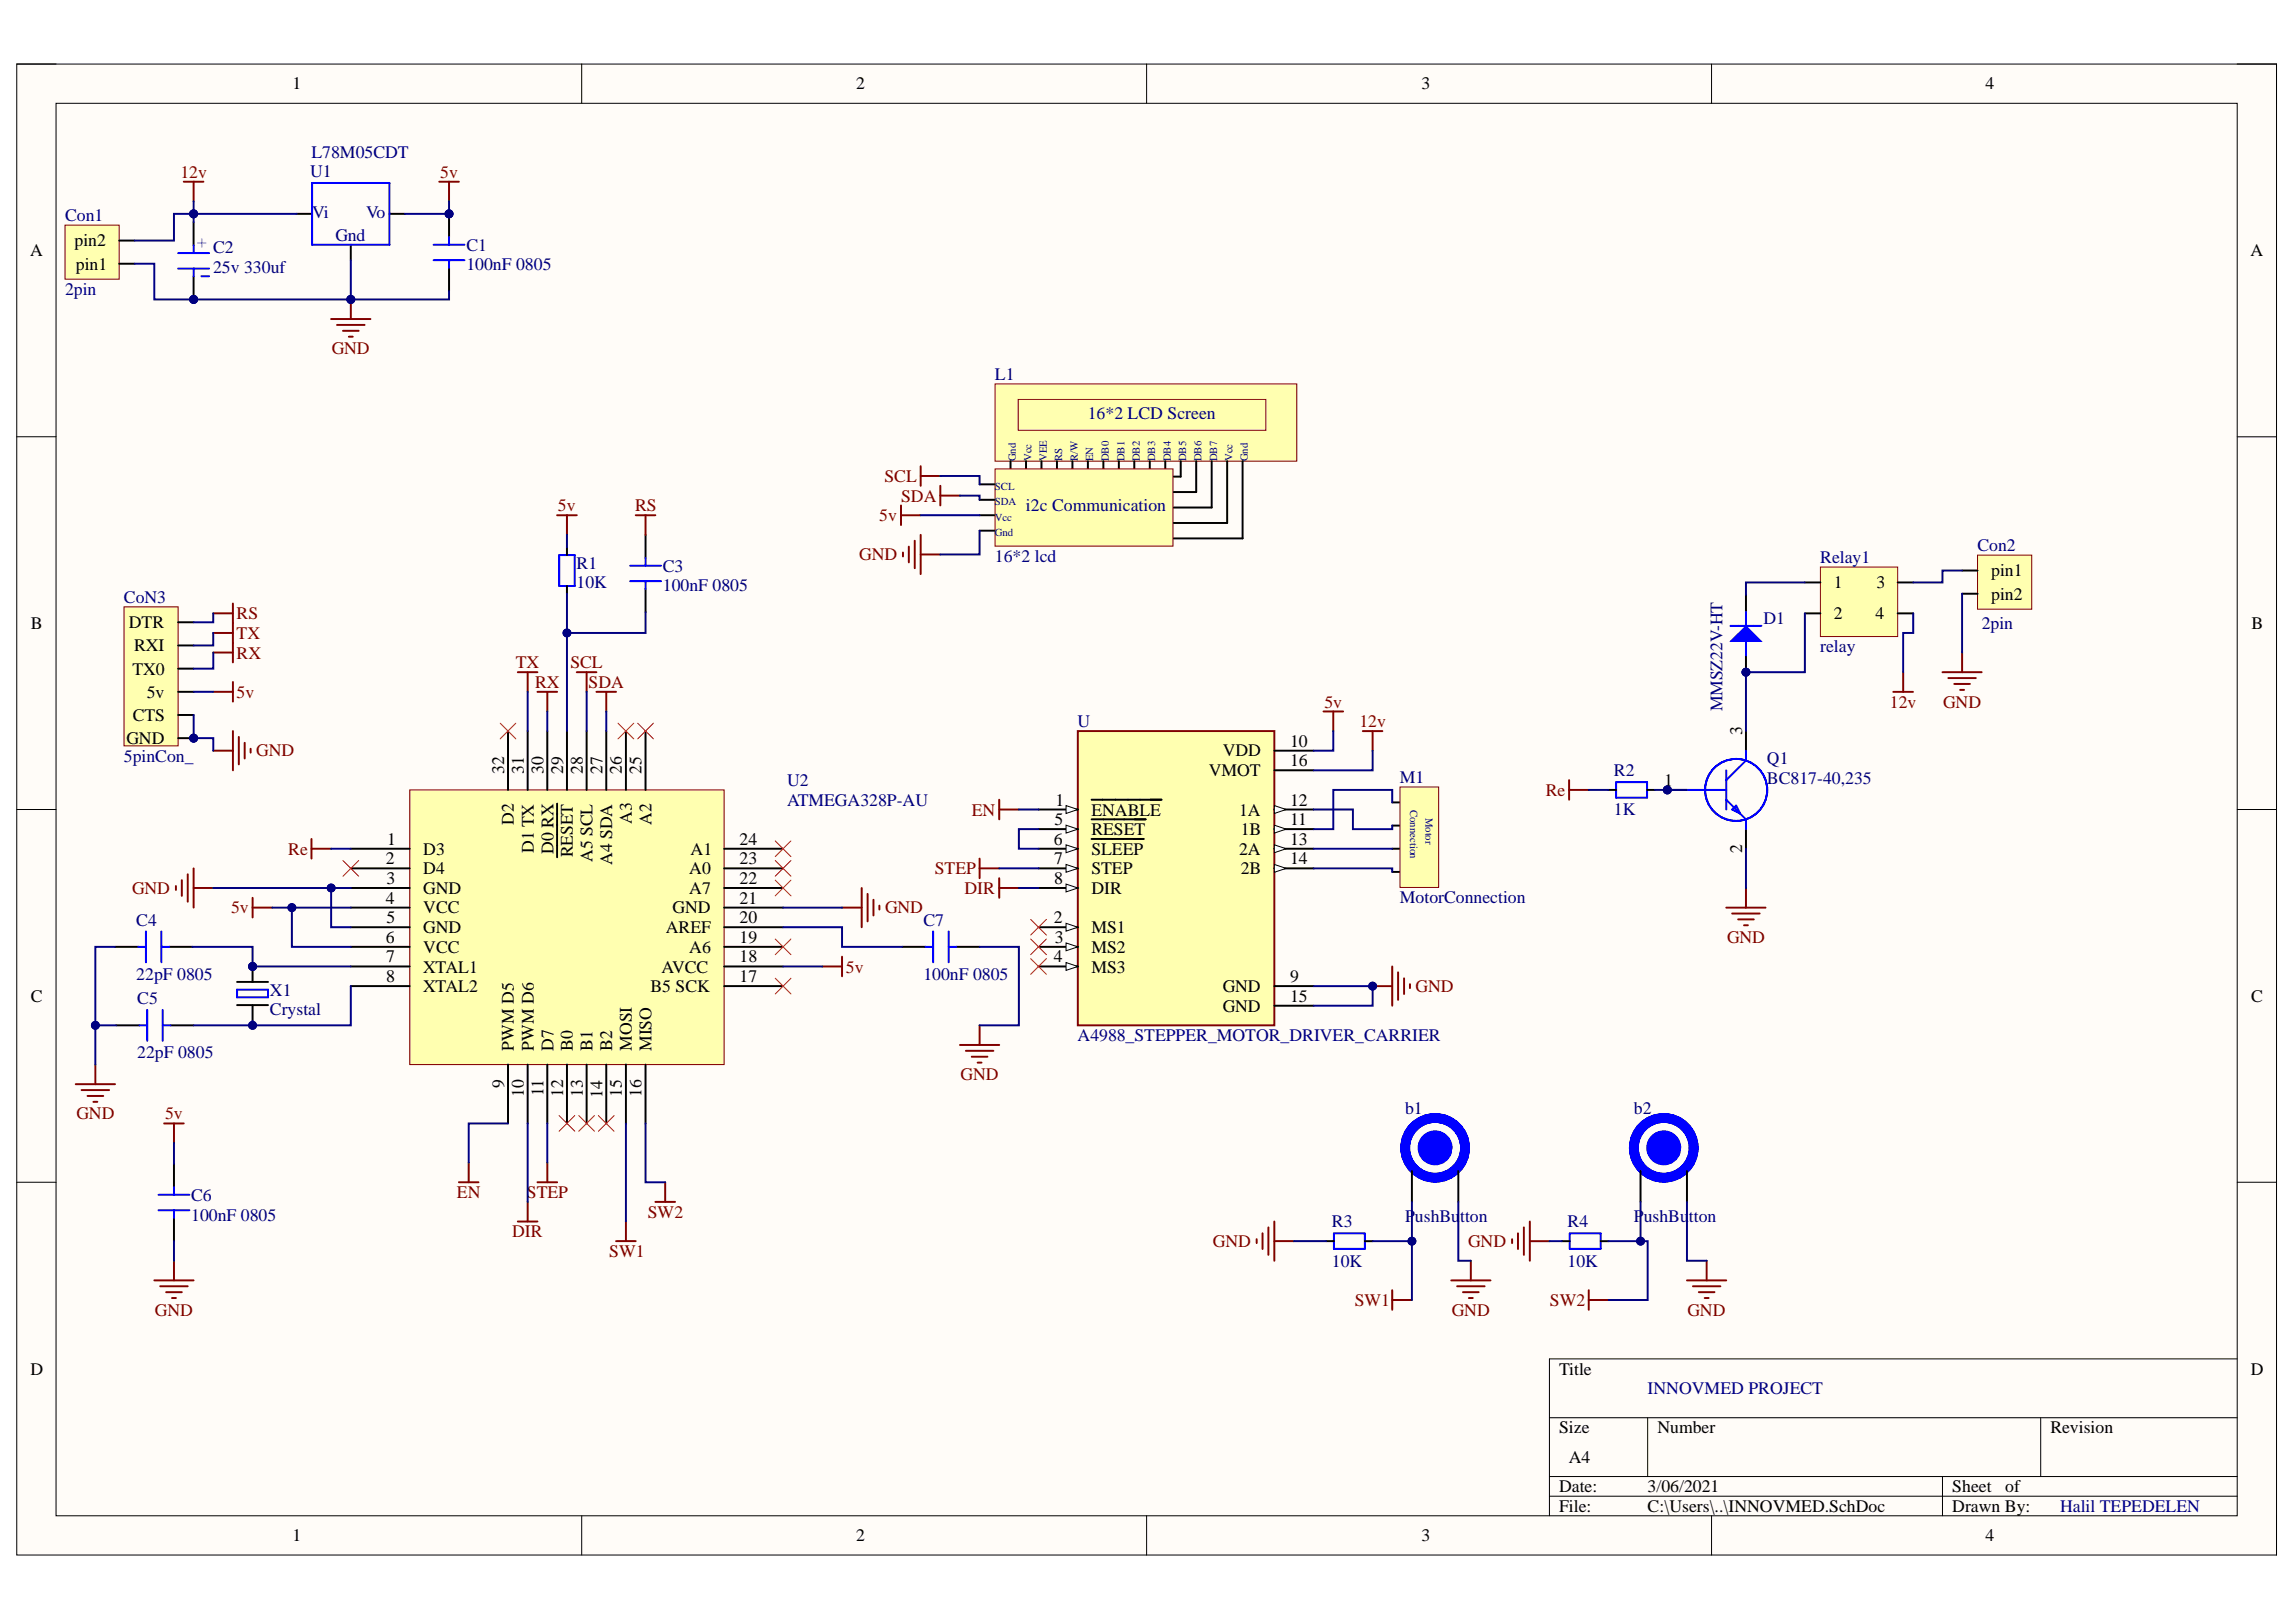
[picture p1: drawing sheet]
<svg xmlns="http://www.w3.org/2000/svg" width="297mm" height="210mm" viewBox="0 0 297 210" stroke-linecap="round" stroke-linejoin="round" font-family="sans-serif">
<defs><g id="words">
<g font-size="2.3">
<text x="37.8" y="11.6">1</text>
<text x="110.7" y="11.6">2</text>
<text x="183.9" y="11.6">3</text>
<text x="256.9" y="11.6">4</text>
<text x="3.9" y="33.2">A</text>
<text x="9.6" y="31.9">pin2</text>
<text x="9.8" y="34.9">pin1</text>
<text x="291.1" y="33.2">A</text>
<text x="237.3" y="76.1">1</text>
<text x="242.8" y="76.1">3</text>
<text x="257.6" y="74.6">pin1</text>
<text x="257.6" y="77.6">pin2</text>
<text x="4" y="81.4">B</text>
<text x="16.7" y="81.3">DTR</text>
<text x="237.3" y="80.1">2</text>
<text x="242.6" y="80.1">4</text>
<text x="291.3" y="81.4">B</text>
<text x="17.1" y="87.3">TX0</text>
<text x="17.3" y="84.3">RXI</text>
<text x="17.2" y="93.3">CTS</text>
<text x="19" y="90.3">5v</text>
<text x="225.4" y="95.1" transform="rotate(-90 225.4 95.1)">3</text>
<text x="16.4" y="96.3">GND</text>
<text x="65.2" y="100.2" transform="rotate(-90 65.2 100.2)">32</text>
<text x="67.8" y="100.2" transform="rotate(-90 67.8 100.2)">31</text>
<text x="70.3" y="100.2" transform="rotate(-90 70.3 100.2)">30</text>
<text x="72.9" y="100.2" transform="rotate(-90 72.9 100.2)">29</text>
<text x="75.4" y="100.2" transform="rotate(-90 75.4 100.2)">28</text>
<text x="77.9" y="100.2" transform="rotate(-90 77.9 100.2)">27</text>
<text x="80.5" y="100.2" transform="rotate(-90 80.5 100.2)">26</text>
<text x="83" y="100.2" transform="rotate(-90 83 100.2)">25</text>
<text x="156.4" y="100.4">VMOT</text>
<text x="158.2" y="97.9">VDD</text>
<text x="166.9" y="96.6">10</text>
<text x="166.9" y="99.2">16</text>
<text x="215.3" y="101.7">1</text>
<text x="66.5" y="106.7" transform="rotate(-90 66.5 106.7)">D2</text>
<text x="81.7" y="106.6" transform="rotate(-90 81.7 106.6)">A3</text>
<text x="84.3" y="106.7" transform="rotate(-90 84.3 106.7)">A2</text>
<text x="136.4" y="106.8">5</text>
<text x="136.5" y="104.3">1</text>
<text x="141.2" y="105.5">ENABLE</text>
<text x="160.3" y="105.5">1A</text>
<text x="166.9" y="104.3">12</text>
<text x="166.9" y="106.8">11</text>
<text x="49.9" y="111.9">2</text>
<text x="50.1" y="109.3">1</text>
<text x="54.8" y="113.1">D4</text>
<text x="54.8" y="110.6">D3</text>
<text x="69.1" y="110.4" transform="rotate(-90 69.1 110.4)">D1 TX</text>
<text x="71.6" y="110.5" transform="rotate(-90 71.6 110.5)">D0 RX</text>
<text x="74.1" y="110.9" transform="rotate(-90 74.1 110.9)">RESET</text>
<text x="76.7" y="111.5" transform="rotate(-90 76.7 111.5)">A5 SCL</text>
<text x="79.2" y="111.9" transform="rotate(-90 79.2 111.9)">A4 SDA</text>
<text x="89.2" y="113.1">A0</text>
<text x="89.3" y="110.6">A1</text>
<text x="95.7" y="109.3">24</text>
<text x="95.7" y="111.9">23</text>
<text x="136.3" y="109.3">6</text>
<text x="136.4" y="111.9">7</text>
<text x="141.2" y="108.1">RESET</text>
<text x="141.2" y="110.6">SLEEP</text>
<text x="141.2" y="113.1">STEP</text>
<text x="160.3" y="110.6">2A</text>
<text x="160.5" y="108.1">1B</text>
<text x="160.5" y="113.1">2B</text>
<text x="166.9" y="109.3">13</text>
<text x="166.9" y="111.9">14</text>
<text x="225.4" y="110.4" transform="rotate(-90 225.4 110.4)">2</text>
<text x="49.9" y="116.9">4</text>
<text x="50" y="119.5">5</text>
<text x="50" y="114.4">3</text>
<text x="54.8" y="118.2">VCC</text>
<text x="54.8" y="115.7">GND</text>
<text x="87" y="118.2">GND</text>
<text x="89.2" y="115.7">A7</text>
<text x="95.7" y="114.4">22</text>
<text x="95.7" y="116.9">21</text>
<text x="95.7" y="119.5">20</text>
<text x="136.3" y="119.5">2</text>
<text x="136.4" y="114.4">8</text>
<text x="141.2" y="115.7">DIR</text>
<text x="49.9" y="122">6</text>
<text x="49.9" y="124.5">7</text>
<text x="54.8" y="125.9">XTAL1</text>
<text x="54.8" y="123.3">VCC</text>
<text x="54.8" y="120.7">GND</text>
<text x="85.6" y="125.9">AVCC</text>
<text x="86.1" y="120.7">AREF</text>
<text x="89.2" y="123.3">A6</text>
<text x="95.7" y="122">19</text>
<text x="95.7" y="124.5">18</text>
<text x="136.3" y="124.5">4</text>
<text x="136.5" y="122">3</text>
<text x="141.2" y="120.7">MS1</text>
<text x="141.2" y="123.3">MS2</text>
<text x="141.2" y="125.9">MS3</text>
<text x="4" y="129.7">C</text>
<text x="49.9" y="127.1">8</text>
<text x="54.8" y="128.4">XTAL2</text>
<text x="84.1" y="128.4">B5 SCK</text>
<text x="95.7" y="127.1">17</text>
<text x="158.2" y="128.4">GND</text>
<text x="158.2" y="130.9">GND</text>
<text x="166.9" y="127.1">9</text>
<text x="166.9" y="129.7">15</text>
<text x="291.2" y="129.7">C</text>
<text x="66.5" y="136" transform="rotate(-90 66.5 136)">PWM D5</text>
<text x="69.1" y="136" transform="rotate(-90 69.1 136)">PWM D6</text>
<text x="71.6" y="136" transform="rotate(-90 71.6 136)">D7</text>
<text x="74.1" y="136" transform="rotate(-90 74.1 136)">B0</text>
<text x="76.7" y="136" transform="rotate(-90 76.7 136)">B1</text>
<text x="79.2" y="136" transform="rotate(-90 79.2 136)">B2</text>
<text x="81.7" y="136" transform="rotate(-90 81.7 136)">MOSI</text>
<text x="84.3" y="136" transform="rotate(-90 84.3 136)">MISO</text>
<text x="65.2" y="140.8" transform="rotate(-90 65.2 140.8)">9</text>
<text x="67.8" y="142" transform="rotate(-90 67.8 142)">10</text>
<text x="70.3" y="141.8" transform="rotate(-90 70.3 141.8)">11</text>
<text x="72.9" y="142" transform="rotate(-90 72.9 142)">12</text>
<text x="75.4" y="141.9" transform="rotate(-90 75.4 141.9)">13</text>
<text x="77.9" y="142" transform="rotate(-90 77.9 142)">14</text>
<text x="80.5" y="141.9" transform="rotate(-90 80.5 141.9)">15</text>
<text x="83" y="142" transform="rotate(-90 83 142)">16</text>
<text x="3.9" y="177.9">D</text>
<text x="201.7" y="177.9">Title</text>
<text x="291.2" y="177.9">D</text>
<text x="201.7" y="185.5">Size</text>
<text x="214.4" y="185.5">Number</text>
<text x="265.3" y="185.5">Revision</text>
<text x="203" y="189.3">A4</text>
<text x="201.7" y="193.1">Date:</text>
<text x="201.7" y="195.7">File:</text>
<text x="213.2" y="193.1">3/06/2021</text>
<text x="213.2" y="195.7">C:\Users\..\INNOVMED.SchDoc</text>
<text x="252.6" y="193.1">Sheet</text>
<text x="252.6" y="195.7">Drawn By:</text>
<text x="259.4" y="193.1">of</text>
<text x="37.8" y="199.5">1</text>
<text x="110.7" y="199.5">2</text>
<text x="183.9" y="199.5">3</text>
<text x="256.9" y="199.5">4</text>
</g>
<g font-size="2.3" fill="#800000">
<text x="23.3" y="23">12v</text>
<text x="57" y="23">5v</text>
<text x="42.9" y="45.9">GND</text>
<text x="114.4" y="62.4">SCL</text>
<text x="116.6" y="64.9">SDA</text>
<text x="72.2" y="66.2">5v</text>
<text x="82.2" y="66.2">RS</text>
<text x="113.7" y="67.4">5v</text>
<text x="111.2" y="72.5">GND</text>
<text x="30.6" y="80.1">RS</text>
<text x="30.6" y="82.7">TX</text>
<text x="30.6" y="85.2">RX</text>
<text x="66.7" y="86.5">TX</text>
<text x="69.2" y="89">RX</text>
<text x="73.8" y="86.5">SCL</text>
<text x="76.2" y="89">SDA</text>
<text x="30.6" y="90.3">5v</text>
<text x="171.3" y="91.6">5v</text>
<text x="175.9" y="94.1">12v</text>
<text x="244.5" y="91.6">12v</text>
<text x="251.4" y="91.6">GND</text>
<text x="33.2" y="97.9">GND</text>
<text x="125.7" y="105.5">EN</text>
<text x="200" y="103">Re</text>
<text x="37.3" y="110.6">Re</text>
<text x="120.9" y="113.1">STEP</text>
<text x="17.1" y="115.7">GND</text>
<text x="29.9" y="118.2">5v</text>
<text x="114.5" y="118.2">GND</text>
<text x="124.8" y="115.7">DIR</text>
<text x="109.4" y="125.9">5v</text>
<text x="223.4" y="122">GND</text>
<text x="183.1" y="128.4">GND</text>
<text x="124.3" y="139.8">GND</text>
<text x="9.9" y="144.9">GND</text>
<text x="21.4" y="144.9">5v</text>
<text x="59.1" y="155">EN</text>
<text x="68.2" y="155">STEP</text>
<text x="66.3" y="160.1">DIR</text>
<text x="83.8" y="157.6">SW2</text>
<text x="156.9" y="161.4">GND</text>
<text x="189.9" y="161.4">GND</text>
<text x="78.8" y="162.6">SW1</text>
<text x="20" y="170.3">GND</text>
<text x="175.3" y="169">SW1</text>
<text x="187.8" y="170.3">GND</text>
<text x="200.5" y="169">SW2</text>
<text x="218.3" y="170.3">GND</text>
</g>
<g font-size="2.3" fill="#000080">
<text x="40.1" y="22.9">U1</text>
<text x="40.3" y="20.5">L78M05CDT</text>
<text x="8.4" y="28.6">Con1</text>
<text x="40.4" y="28.2">Vi</text>
<text x="47.4" y="28.2">Vo</text>
<text x="27.6" y="32.8">C2</text>
<text x="27.6" y="35.3">25v 330uf</text>
<text x="43.4" y="31.2">Gnd</text>
<text x="60.3" y="32.4">C1</text>
<text x="60.3" y="35">100nF 0805</text>
<text x="8.4" y="38.2">2pin</text>
<text x="128.7" y="49.2">L1</text>
<text x="140.7" y="54.2">16*2 LCD Screen</text>
<text x="132.7" y="66.2">i2c Communication</text>
<text x="255.8" y="71.3">Con2</text>
<text x="74.6" y="73.6">R1</text>
<text x="74.6" y="76.1">10K</text>
<text x="85.8" y="74">C3</text>
<text x="85.8" y="76.5">100nF 0805</text>
<text x="128.7" y="72.7">16*2 lcd</text>
<text x="235.5" y="72.9">Relay1</text>
<text x="16" y="78">CoN3</text>
<text x="228.1" y="80.7">D1</text>
<text x="256.4" y="81.4">2pin</text>
<text x="235.5" y="84.4">relay</text>
<text x="139.4" y="94.1">U</text>
<text x="222.8" y="92.1" transform="rotate(-90 222.8 92.1)">MMSZ22V-HT</text>
<text x="16" y="98.6">5pinCon_</text>
<text x="101.8" y="101.7">U2</text>
<text x="181.1" y="101.3">M1</text>
<text x="208.8" y="100.5">R2</text>
<text x="228.6" y="98.9">Q1</text>
<text x="228.6" y="101.4">BC817-40,235</text>
<text x="101.8" y="104.3">ATMEGA328P-AU</text>
<text x="208.8" y="105.5">1K</text>
<text x="17.6" y="119.8">C4</text>
<text x="119.5" y="119.8">C7</text>
<text x="181.1" y="116.9">MotorConnection</text>
<text x="17.6" y="126.8">22pF 0805</text>
<text x="17.8" y="129.9">C5</text>
<text x="34.9" y="128.9">X1</text>
<text x="34.9" y="131.4">Crystal</text>
<text x="119.5" y="126.8">100nF 0805</text>
<text x="17.8" y="137">22pF 0805</text>
<text x="139.4" y="134.7">A4988_STEPPER_MOTOR_DRIVER_CARRIER</text>
<text x="181.8" y="144.2">b1</text>
<text x="211.4" y="144.2">b2</text>
<text x="24.7" y="155.4">C6</text>
<text x="24.7" y="157.9">100nF 0805</text>
<text x="172.3" y="158.8">R3</text>
<text x="181.8" y="158.1">PushButton</text>
<text x="202.8" y="158.8">R4</text>
<text x="211.4" y="158.1">PushButton</text>
<text x="172.3" y="163.9">10K</text>
<text x="202.8" y="163.9">10K</text>
<text x="213.2" y="180.4">INNOVMED PROJECT</text>
<text x="266.5" y="195.7">Halil TEPEDELEN</text>
</g>
<text font-size="2.3" fill="#15c" x="25.5" y="30.7" transform="rotate(90 25.5 30.7)">+</text>
<g font-size="1.4" fill="#000080">
<text x="131.4" y="59.7" transform="rotate(-90 131.4 59.7)">Gnd</text>
<text x="133.5" y="59.7" transform="rotate(-90 133.5 59.7)">Vcc</text>
<text x="135.4" y="59.7" transform="rotate(-90 135.4 59.7)">VEE</text>
<text x="137.4" y="59.7" transform="rotate(-90 137.4 59.7)">RS</text>
<text x="139.5" y="59.7" transform="rotate(-90 139.5 59.7)">R/W</text>
<text x="141.4" y="59.7" transform="rotate(-90 141.4 59.7)">EN</text>
<text x="143.4" y="59.7" transform="rotate(-90 143.4 59.7)">DB0</text>
<text x="145.5" y="59.7" transform="rotate(-90 145.5 59.7)">DB1</text>
<text x="147.4" y="59.7" transform="rotate(-90 147.4 59.7)">DB2</text>
<text x="149.4" y="59.7" transform="rotate(-90 149.4 59.7)">DB3</text>
<text x="151.5" y="59.7" transform="rotate(-90 151.5 59.7)">DB4</text>
<text x="153.5" y="59.7" transform="rotate(-90 153.5 59.7)">DB5</text>
<text x="155.4" y="59.7" transform="rotate(-90 155.4 59.7)">DB6</text>
<text x="157.5" y="59.7" transform="rotate(-90 157.5 59.7)">DB7</text>
<text x="159.5" y="59.7" transform="rotate(-90 159.5 59.7)">Vcc</text>
<text x="161.4" y="59.7" transform="rotate(-90 161.4 59.7)">Gnd</text>
<text x="128.7" y="63.3">SCL</text>
<text x="128.7" y="65.4">SDA</text>
<text x="128.7" y="67.4">Vcc</text>
<text x="128.7" y="69.3">Gnd</text>
<text x="182.4" y="104.8" transform="rotate(90 182.4 104.8)">Connection</text>
<text x="184.4" y="105.8" transform="rotate(90 184.4 105.8)">Motor</text>
</g>
</g></defs>
<path d="M2.2 8.3h292.3v192.9h-292.3z" fill-rule="evenodd" fill="#fffcf8"/>
<path d="M2.2 8.3h292.3v192.9h-292.3z" fill="none" stroke="#000" stroke-width=".13"/>
<path d="M7.3 13.4h282.1v182.8h-282.1z" fill-rule="evenodd" fill="#fffcf8"/>
<g fill="none" stroke="#000" stroke-width=".13">
<path d="M2.2 8.3h5.1M7.3 13.4h282.1v182.8h-282.1zM75.3 8.3v5.1M148.3 8.3v5.1M221.4 8.3v5.1M289.4 8.3h5.1v5.1M2.2 56.5h5.1M289.4 56.5h5.1M2.2 104.8h5.1M289.4 104.8h5.1M2.2 153h5.1M289.4 153h5.1"/>
<path d="M289.4 175.9h-88.9v20.3M75.3 196.2v5M148.3 196.2v5M200.5 183.5h88.9M200.5 191.1h88.9M200.5 193.6h88.9M213.2 183.5v7.6M221.4 196.2v5M251.3 191.1v5.1M264 183.5v7.6M294.5 196.2v5"/>
</g>
<path d="M53 102.2h40.7v35.6h-40.7z" fill-rule="evenodd" fill="#ffffb0"/>
<path d="M53 102.2h40.7v35.6h-40.7z" fill="none" stroke="#800000" stroke-width=".13"/>
<g fill="none" stroke="#000" stroke-width=".25">
<path d="M65.7 94.6v7.6M68.3 94.6v7.6M70.8 94.6v7.6M73.3 94.6v7.6M75.9 94.6v7.6M78.4 94.6v7.6M81 94.6v7.6M83.5 94.6v7.6M45.4 120h7.6M45.4 117.5h7.6M45.4 114.9h7.6M45.4 112.4h7.6"/>
<path d="M45.4 109.8h7.6M72.1 104v6.9M93.7 120h7.6M93.7 117.5h7.6M93.7 114.9h7.6M93.7 112.4h7.6M93.7 109.8h7.6M45.4 127.6h7.6M45.4 125.1h7.6M45.4 122.5h7.6M65.7 137.8v7.6M68.3 137.8v7.6"/>
<path d="M70.8 137.8v7.6M73.3 137.8v7.6M75.9 137.8v7.6M78.4 137.8v7.6M81 137.8v7.6M83.5 137.8v7.6M93.7 127.6h7.6M93.7 125.1h7.6M93.7 122.5h7.6"/>
</g>
<circle cx="32.7" cy="125.1" r=".51" fill="#000080"/>
<circle cx="32.7" cy="125.1" r=".51" fill="none" stroke="#000080" stroke-width=".13"/>
<path d="M30.7 128.1h4v1h-4z" fill="none" stroke="#00f" stroke-width=".25"/>
<path d="M30.7 127.1h4M30.7 130.1h4M32.7 125.1v2" fill="none" stroke="#000" stroke-width=".25"/>
<circle cx="32.7" cy="125.1" r=".51" fill="#000080"/>
<circle cx="32.7" cy="125.1" r=".51" fill="none" stroke="#000080" stroke-width=".13"/>
<path d="M38.4 27.7h2M45.4 31.7v2M50.4 27.7h2M14.9 122.5h3M15 132.7h3M21.9 122.5h3M22 132.7h3M32.7 130.1v2" fill="none" stroke="#000" stroke-width=".25"/>
<path d="M40.4 23.7h10v8h-10zM17.9 122.5h1M18 132.7h1M18.9 120.5v4M19 130.7v4M20.9 122.5h1M20.9 120.5v4M21 132.7h1M21 130.7v4" fill="none" stroke="#00f" stroke-width=".25"/>
<path d="M235.5 73.4h10v9h-10z" fill-rule="evenodd" fill="#ffffb0"/>
<path d="M235.5 73.4h10v9h-10z" fill="none" stroke="#800000" stroke-width=".13"/>
<path d="M233.5 75.4h2M233.5 79.4h2M245.5 75.4h2M245.5 79.4h2" fill="none" stroke="#000" stroke-width=".25"/>
<circle cx="215.7" cy="102.2" r=".51" fill="#000080"/>
<circle cx="215.7" cy="102.2" r=".51" fill="none" stroke="#000080" stroke-width=".13"/>
<path d="M215.7 102.2h2.5" fill="none" stroke="#000" stroke-width=".25"/>
<circle cx="215.7" cy="102.2" r=".51" fill="#000080"/>
<circle cx="215.7" cy="102.2" r=".51" fill="none" stroke="#000080" stroke-width=".13"/>
<path d="M225.9 94.6v2.5M225.9 107.3v2.5" fill="none" stroke="#000" stroke-width=".25"/>
<g fill="none" stroke="#00f" stroke-width=".25">
<path d="M223.3 99.7v5.1M225.9 97.1v1.3l-2.6 2.6M218.2 102.2h5.1M223.3 103.5l2.6 2.5v1.3M224.1 104.8l.5-.5 .5 1z"/>
<circle cx="224.6" cy="102.2" r="4"/>
</g>
<circle cx="225.9" cy="87" r=".51" fill="#000080"/>
<circle cx="225.9" cy="87" r=".51" fill="none" stroke="#000080" stroke-width=".13"/>
<path d="M223.9 83l2-2 2 2z" fill="#00f"/>
<path d="M223.9 83l2-2 2 2z" fill="none" stroke="#00f" stroke-width=".13"/>
<path d="M225.9 79v2M223.9 81h4M225.9 82v3" fill="none" stroke="#00f" stroke-width=".25"/>
<path d="M225.9 77v2M225.9 85v2" fill="none" stroke="#000" stroke-width=".25"/>
<circle cx="225.9" cy="87" r=".51" fill="#000080"/>
<circle cx="225.9" cy="87" r=".51" fill="none" stroke="#000080" stroke-width=".13"/>
<path d="M12.3 137.8v2.5M9.8 140.3h5.1M10.6 141.1h3.5M11.3 141.8h2.1M12.1 142.6h.5" fill="none" stroke="#800000" stroke-width=".25"/>
<g fill="none" stroke="#00f" stroke-width="1.3">
<path d="M187.3 148.6a1.63 1.63 0 0 0-2.3-1.6 1.63 1.63 0 0 0-.4 2.7 1.63 1.63 0 0 0 2.6-.7M216.9 148.6a1.63 1.63 0 0 0-2.3-1.5 1.63 1.63 0 0 0-.4 2.7 1.63 1.63 0 0 0 2.6-.8"/>
<circle cx="185.7" cy="148.5" r="3.9"/>
<circle cx="185.7" cy="148.5" r=".44"/>
<circle cx="215.2" cy="148.5" r="3.9"/>
<circle cx="215.2" cy="148.5" r=".45"/>
<circle cx="215.3" cy="148.5" r=".45"/>
</g>
<path d="M182.7 151.5v4M188.7 151.5v4M212.2 151.5v4M218.2 151.5v4" fill="none" stroke="#000" stroke-width=".25"/>
<circle cx="25" cy="38.7" r=".51" fill="#000080"/>
<circle cx="25" cy="38.7" r=".51" fill="none" stroke="#000080" stroke-width=".13"/>
<path d="M25 35.7v3" fill="none" stroke="#000" stroke-width=".25"/>
<circle cx="25" cy="38.7" r=".51" fill="#000080"/>
<circle cx="25" cy="38.7" r=".51" fill="none" stroke="#000080" stroke-width=".13"/>
<path d="M25 28.8v3" fill="none" stroke="#000" stroke-width=".25"/>
<path d="M23 32.8h4M23 34.8h4M25 31.8v1M25 34.8v.9M26 35.7h1" fill="none" stroke="#00f" stroke-width=".25"/>
<path d="M128.7 49.7h39.1v10h-39.1z" fill-rule="evenodd" fill="#ffffb0"/>
<path d="M128.7 49.7h39.1v10h-39.1z" fill="none" stroke="#800000" stroke-width=".13"/>
<path d="M131.7 51.7h32.1v4h-32.1z" fill-rule="evenodd" fill="#ffffb0"/>
<path d="M131.7 51.7h32.1v4h-32.1z" fill="none" stroke="#800000" stroke-width=".13"/>
<g fill="none" stroke="#000" stroke-width=".25">
<path d="M130.7 59.7v2M132.7 59.7v2M134.7 59.7v2M136.7 59.7v2M138.7 59.7v2M140.7 59.7v2M142.7 59.7v2M144.7 59.7v2M146.7 59.7v2M148.7 59.7v2M150.8 59.7v2M152.8 59.7v2h-1"/>
<path d="M154.8 59.7v4h-3M156.8 59.7v6h-5M158.8 59.7v8h-7M160.8 59.7v10h-9M126.7 62.7h2M126.7 64.7h2M126.7 66.7h2M126.7 68.7h2"/>
</g>
<path d="M128.7 60.7h23.1v10h-23.1z" fill-rule="evenodd" fill="#ffffb0"/>
<path d="M128.7 60.7h23.1v10h-23.1z" fill="none" stroke="#800000" stroke-width=".13"/>
<path d="M255.8 71.8h7v7h-7z" fill-rule="evenodd" fill="#ffffb0"/>
<path d="M255.8 71.8h7v7h-7z" fill="none" stroke="#800000" stroke-width=".13"/>
<path d="M253.8 73.8h2M253.8 76.8h2" fill="none" stroke="#000" stroke-width=".25"/>
<path d="M23.8 23.5h2.5M25 23.5v2.6M45.4 38.7v2.6M42.8 41.3h5.1M43.6 42h3.6M44.4 42.8h2M45.1 43.6h.5" fill="none" stroke="#800000" stroke-width=".25"/>
<circle cx="45.4" cy="38.7" r=".51" fill="#000080"/>
<circle cx="45.4" cy="38.7" r=".51" fill="none" stroke="#000080" stroke-width=".13"/>
<path d="M8.4 29.1h7v7h-7z" fill-rule="evenodd" fill="#ffffb0"/>
<path d="M8.4 29.1h7v7h-7z" fill="none" stroke="#800000" stroke-width=".13"/>
<path d="M15.4 34.1h2M15.4 31.1h2" fill="none" stroke="#000" stroke-width=".25"/>
<path d="M139.4 94.6h25.5v38.1h-25.5z" fill-rule="evenodd" fill="#ffffb0"/>
<path d="M139.4 94.6h25.5v38.1h-25.5z" fill="none" stroke="#800000" stroke-width=".25"/>
<path d="M134.4 104.8h5" fill="none" stroke="#000" stroke-width=".25"/>
<path d="M137.9 104.3l1.5 .5-1.5 .5z" fill="#f8fcff"/>
<path d="M137.9 104.3l1.5 .5-1.5 .5z" fill="none" stroke="#000" stroke-width=".13"/>
<path d="M134.4 107.3h5M141.2 103.5h9.1" fill="none" stroke="#000" stroke-width=".25"/>
<path d="M137.9 106.8l1.5 .5-1.5 .5z" fill="#f8fcff"/>
<path d="M137.9 106.8l1.5 .5-1.5 .5z" fill="none" stroke="#000" stroke-width=".13"/>
<path d="M134.4 109.8h5M141.2 106h7" fill="none" stroke="#000" stroke-width=".25"/>
<path d="M137.9 109.3l1.5 .5-1.5 .5z" fill="#f8fcff"/>
<path d="M137.9 109.3l1.5 .5-1.5 .5z" fill="none" stroke="#000" stroke-width=".13"/>
<path d="M134.4 112.4h5M141.2 108.6h6.8" fill="none" stroke="#000" stroke-width=".25"/>
<path d="M137.9 111.9l1.5 .5-1.5 .5z" fill="#f8fcff"/>
<path d="M137.9 111.9l1.5 .5-1.5 .5z" fill="none" stroke="#000" stroke-width=".13"/>
<path d="M134.4 114.9h5" fill="none" stroke="#000" stroke-width=".25"/>
<path d="M137.9 114.4l1.5 .5-1.5 .5z" fill="#f8fcff"/>
<path d="M137.9 114.4l1.5 .5-1.5 .5z" fill="none" stroke="#000" stroke-width=".13"/>
<path d="M134.4 120h5" fill="none" stroke="#000" stroke-width=".25"/>
<path d="M137.9 119.5l1.5 .5-1.5 .5z" fill="#f8fcff"/>
<path d="M137.9 119.5l1.5 .5-1.5 .5z" fill="none" stroke="#000" stroke-width=".13"/>
<path d="M134.4 122.5h5" fill="none" stroke="#000" stroke-width=".25"/>
<path d="M137.9 122l1.5 .5-1.5 .5z" fill="#f8fcff"/>
<path d="M137.9 122l1.5 .5-1.5 .5z" fill="none" stroke="#000" stroke-width=".13"/>
<path d="M134.4 125.1h5" fill="none" stroke="#000" stroke-width=".25"/>
<path d="M137.9 124.6l1.5 .5-1.5 .5z" fill="#f8fcff"/>
<path d="M137.9 124.6l1.5 .5-1.5 .5z" fill="none" stroke="#000" stroke-width=".13"/>
<path d="M164.9 97.1h5M164.9 99.7h5M164.9 104.8h5" fill="none" stroke="#000" stroke-width=".25"/>
<path d="M164.9 104.3l1.5 .5-1.5 .5z" fill="#f8fcff"/>
<path d="M164.9 104.3l1.5 .5-1.5 .5z" fill="none" stroke="#000" stroke-width=".13"/>
<path d="M164.9 107.3h5" fill="none" stroke="#000" stroke-width=".25"/>
<path d="M164.9 106.8l1.5 .5-1.5 .5z" fill="#f8fcff"/>
<path d="M164.9 106.8l1.5 .5-1.5 .5z" fill="none" stroke="#000" stroke-width=".13"/>
<path d="M164.9 109.8h5" fill="none" stroke="#000" stroke-width=".25"/>
<path d="M164.9 109.3l1.5 .5-1.5 .5z" fill="#f8fcff"/>
<path d="M164.9 109.3l1.5 .5-1.5 .5z" fill="none" stroke="#000" stroke-width=".13"/>
<path d="M164.9 112.4h5" fill="none" stroke="#000" stroke-width=".25"/>
<path d="M164.9 111.9l1.5 .5-1.5 .5z" fill="#f8fcff"/>
<path d="M164.9 111.9l1.5 .5-1.5 .5z" fill="none" stroke="#000" stroke-width=".13"/>
<path d="M180.1 103.8h2M180.1 106.8h2M180.1 109.8h2M180.1 112.8h2M164.9 127.6h5M164.9 130.1h5" fill="none" stroke="#000" stroke-width=".25"/>
<path d="M181.1 101.8h5v13h-5z" fill-rule="evenodd" fill="#ffffb0"/>
<path d="M181.1 101.8h5v13h-5z" fill="none" stroke="#800000" stroke-width=".13"/>
<circle cx="25" cy="95.5" r=".51" fill="#000080"/>
<circle cx="25" cy="95.5" r=".51" fill="none" stroke="#000080" stroke-width=".13"/>
<path d="M16 78.5h7v18h-7z" fill-rule="evenodd" fill="#ffffb0"/>
<path d="M16 78.5h7v18h-7z" fill="none" stroke="#800000" stroke-width=".13"/>
<path d="M23 92.5h2M23 89.5h2M23 86.5h2M23 83.5h2M23 80.5h2M23 95.5h2" fill="none" stroke="#000" stroke-width=".25"/>
<circle cx="25" cy="95.5" r=".51" fill="#000080"/>
<circle cx="25" cy="95.5" r=".51" fill="none" stroke="#000080" stroke-width=".13"/>
<path d="M72.3 71.8h2v4h-2zM81.5 75.2h4M81.5 73.2h4M83.5 72.2v1M83.5 75.2v1" fill="none" stroke="#00f" stroke-width=".25"/>
<path d="M73.3 70.8v1M73.3 75.8v1M83.5 69.2v3M83.5 76.2v3" fill="none" stroke="#000" stroke-width=".25"/>
<g fill="none" stroke="#800000" stroke-width=".25">
<path d="M56.8 23.5h2.6M58.1 23.5v2.6M27.6 79.4h2.5M30.1 78.1v7.6M72.1 66.7h2.5M73.3 66.7v2.5M82.2 66.7h2.6M83.5 66.7v2.5M27.6 81.9h2.5M27.6 84.4h2.5M27.6 89.5h2.5M27.6 97.1h2.5"/>
<path d="M30.1 88.3v2.5M30.1 94.6v5.1M30.9 95.4v3.5M31.7 96.1v2.1M32.4 96.9v.5M67 87h2.5M68.3 87v2.5M69.5 89.5h2.6M70.8 89.5v2.6"/>
</g>
<circle cx="58.1" cy="27.7" r=".51" fill="#000080"/>
<circle cx="58.1" cy="27.7" r=".51" fill="none" stroke="#000080" stroke-width=".13"/>
<path d="M58.1 27.7v3" fill="none" stroke="#000" stroke-width=".25"/>
<circle cx="58.1" cy="27.7" r=".51" fill="#000080"/>
<circle cx="58.1" cy="27.7" r=".51" fill="none" stroke="#000080" stroke-width=".13"/>
<path d="M58.1 34.7v3M22.5 150.6v3M22.5 157.6v3" fill="none" stroke="#000" stroke-width=".25"/>
<path d="M56.1 33.7h4M56.1 31.7h4M58.1 30.7v1M58.1 33.7v1M20.5 156.6h4M20.5 154.6h4M22.5 153.6v1M22.5 156.6v1" fill="none" stroke="#00f" stroke-width=".25"/>
<g fill="none" stroke="#800000" stroke-width=".25">
<path d="M116.6 65.4v2.5M116.6 66.7h2.5M116.8 71.5v.5M117.6 70.7v2.1M118.3 70v3.5M119.1 60.3v2.6M119.1 69.2v5.1M119.1 61.6h2.6M119.1 71.8h2.6M121.7 62.9v2.5M121.7 64.1h2.5M74.6 87h2.6"/>
<path d="M75.9 87v2.5M77.2 89.5h2.5M78.4 89.5v2.6M126.7 111.1v2.5M126.7 112.4h2.6M129.3 103.5v2.5M129.3 113.6v2.6M129.3 114.9h2.5M129.3 104.8h2.5M177.6 127.6h2.5M180.1 125.1v5M180.9 125.8v3.6"/>
<path d="M181.6 126.6v2M182.4 127.4v.5M21.2 145.4h2.6M22.5 145.4v2.5M67 158.1h2.5M68.3 155.5v2.6M69.5 153h2.6M70.8 150.5v2.5M20 165.7h5M20.7 166.5h3.6M21.5 167.2h2M22.3 168h.5"/>
<path d="M22.5 163.2v2.5"/>
</g>
<circle cx="177.6" cy="127.6" r=".51" fill="#000080"/>
<circle cx="177.6" cy="127.6" r=".51" fill="none" stroke="#000080" stroke-width=".13"/>
<g fill="none" stroke="#800000" stroke-width=".25">
<path d="M171.2 92.1h2.6M172.5 92.1v2.5M176.3 94.6h2.5M177.6 94.6v2.5M40.3 108.6v2.5M40.3 109.8h2.5M203 101v2.5M203 102.2h2.5M223.3 117.5h5.1M224.1 118.2h3.6M224.9 119h2M225.6 119.7h.5"/>
<path d="M225.9 114.9v2.6M180.1 167v2.5M180.1 168.2h2.6M187.7 165.7h5.1M188.5 166.5h3.6M189.3 167.2h2M190 168h.5M190.3 163.2v2.5M205.5 168.2h2.6M205.5 167v2.5M218.2 165.7h5.1M219 166.5h3.6"/>
<path d="M219.8 167.2h2M220.5 168h.5M220.8 163.2v2.5"/>
</g>
<path d="M209.1 101.2h4v2h-4zM172.6 159.6h4v2h-4zM203.1 159.6h4v2h-4z" fill="none" stroke="#00f" stroke-width=".25"/>
<path d="M208.1 102.2h1M213.1 102.2h1M171.6 160.6h1M176.6 160.6h1M202.1 160.6h1M207.1 160.6h1" fill="none" stroke="#000" stroke-width=".25"/>
<path d="M45.4 127.6v5.1h-12.7v-.6" fill="none" stroke="#000080" stroke-width=".25"/>
<circle cx="32.7" cy="132.7" r=".51" fill="#000080"/>
<circle cx="32.7" cy="132.7" r=".51" fill="none" stroke="#000080" stroke-width=".13"/>
<path d="M25 132.7h7.7" fill="none" stroke="#000080" stroke-width=".25"/>
<circle cx="32.7" cy="132.7" r=".51" fill="#000080"/>
<circle cx="32.7" cy="132.7" r=".51" fill="none" stroke="#000080" stroke-width=".13"/>
<path d="M24.9 122.5h7.8v2.6h12.7" fill="none" stroke="#000080" stroke-width=".25"/>
<circle cx="32.7" cy="125.1" r=".51" fill="#000080"/>
<circle cx="32.7" cy="125.1" r=".51" fill="none" stroke="#000080" stroke-width=".13"/>
<path d="M12.3 132.7h2.7" fill="none" stroke="#000080" stroke-width=".25"/>
<circle cx="12.3" cy="132.7" r=".51" fill="#000080"/>
<circle cx="12.3" cy="132.7" r=".51" fill="none" stroke="#000080" stroke-width=".13"/>
<path d="M25 27.7h13.4" fill="none" stroke="#000080" stroke-width=".25"/>
<circle cx="25" cy="27.7" r=".51" fill="#000080"/>
<circle cx="25" cy="27.7" r=".51" fill="none" stroke="#000080" stroke-width=".13"/>
<path d="M25 26.1v2.7" fill="none" stroke="#000080" stroke-width=".25"/>
<circle cx="25" cy="27.7" r=".51" fill="#000080"/>
<circle cx="25" cy="27.7" r=".51" fill="none" stroke="#000080" stroke-width=".13"/>
<path d="M233.5 75.4h-7.6v1.6M233.5 79.4v7.6h-7.6v7.6" fill="none" stroke="#000080" stroke-width=".25"/>
<circle cx="225.9" cy="87" r=".51" fill="#000080"/>
<circle cx="225.9" cy="87" r=".51" fill="none" stroke="#000080" stroke-width=".13"/>
<path d="M25 27.7h-2.5v3.4h-5.1" fill="none" stroke="#000080" stroke-width=".25"/>
<circle cx="25" cy="27.7" r=".51" fill="#000080"/>
<circle cx="25" cy="27.7" r=".51" fill="none" stroke="#000080" stroke-width=".13"/>
<path d="M45.4 33.7v5h-25.4v-4.6h-2.6" fill="none" stroke="#000080" stroke-width=".25"/>
<circle cx="25" cy="38.7" r=".51" fill="#000080"/>
<circle cx="25" cy="38.7" r=".51" fill="none" stroke="#000080" stroke-width=".13"/>
<circle cx="45.4" cy="38.7" r=".51" fill="#000080"/>
<circle cx="45.4" cy="38.7" r=".51" fill="none" stroke="#000080" stroke-width=".13"/>
<path d="M58.1 26.1v1.6h-5.7" fill="none" stroke="#000080" stroke-width=".25"/>
<circle cx="58.1" cy="27.7" r=".51" fill="#000080"/>
<circle cx="58.1" cy="27.7" r=".51" fill="none" stroke="#000080" stroke-width=".13"/>
<path d="M73.3 76.8v17.8" fill="none" stroke="#000080" stroke-width=".25"/>
<circle cx="73.3" cy="81.9" r=".51" fill="#000080"/>
<circle cx="73.3" cy="81.9" r=".51" fill="none" stroke="#000080" stroke-width=".13"/>
<path d="M83.5 79.2v2.7h-10.2" fill="none" stroke="#000080" stroke-width=".25"/>
<circle cx="73.3" cy="81.9" r=".51" fill="#000080"/>
<circle cx="73.3" cy="81.9" r=".51" fill="none" stroke="#000080" stroke-width=".13"/>
<path d="M27.6 79.4v1.1h-2.6M73.3 69.2v1.6M25 92.5v3h2.6v1.6M27.6 81.9v1.6h-2.6M27.6 84.4v2.1h-2.6M68.3 89.5v5.1M70.8 92.1v2.5" fill="none" stroke="#000080" stroke-width=".25"/>
<circle cx="25" cy="95.5" r=".51" fill="#000080"/>
<circle cx="25" cy="95.5" r=".51" fill="none" stroke="#000080" stroke-width=".13"/>
<path d="M58.1 37.7v1h-12.7M25 89.5h2.6" fill="none" stroke="#000080" stroke-width=".25"/>
<circle cx="45.4" cy="38.7" r=".51" fill="#000080"/>
<circle cx="45.4" cy="38.7" r=".51" fill="none" stroke="#000080" stroke-width=".13"/>
<path d="M14.9 122.5h-2.6v15.3M22.5 147.9v2.7" fill="none" stroke="#000080" stroke-width=".25"/>
<circle cx="12.3" cy="132.7" r=".51" fill="#000080"/>
<circle cx="12.3" cy="132.7" r=".51" fill="none" stroke="#000080" stroke-width=".13"/>
<g fill="none" stroke="#000080" stroke-width=".25">
<path d="M119.1 66.7h7.6M121.7 61.6h5v1.1M124.2 64.1h2.5v.6M126.7 68.7v3.1h-5M75.9 89.5v5.1M78.4 92.1v2.5M129.3 112.4h5.1M131.8 114.9h2.6M131.8 104.8h2.6M134.4 107.3h-2.6v2.5h2.6M169.9 127.6h7.7v2.5h-7.7M68.3 145.4v10.1"/>
<path d="M70.8 145.4v5.1M22.5 160.6v2.6"/>
</g>
<circle cx="177.6" cy="127.6" r=".51" fill="#000080"/>
<circle cx="177.6" cy="127.6" r=".51" fill="none" stroke="#000080" stroke-width=".13"/>
<path d="M172.5 94.6v2.5h-2.6M177.6 97.1v2.6h-7.7M214.1 102.2h4.1M225.9 109.8v5.1" fill="none" stroke="#000080" stroke-width=".25"/>
<circle cx="215.7" cy="102.2" r=".51" fill="#000080"/>
<circle cx="215.7" cy="102.2" r=".51" fill="none" stroke="#000080" stroke-width=".13"/>
<path d="M42.8 109.8h2.6M205.5 102.2h2.6M188.7 155.5v7.7h1.6M218.2 155.5v7.7h2.6M177.6 160.6h5.1v7.6" fill="none" stroke="#000080" stroke-width=".25"/>
<circle cx="182.7" cy="160.6" r=".51" fill="#000080"/>
<circle cx="182.7" cy="160.6" r=".51" fill="none" stroke="#000080" stroke-width=".13"/>
<path d="M182.7 155.5v5.1" fill="none" stroke="#000080" stroke-width=".25"/>
<circle cx="182.7" cy="160.6" r=".51" fill="#000080"/>
<circle cx="182.7" cy="160.6" r=".51" fill="none" stroke="#000080" stroke-width=".13"/>
<path d="M212.2 155.5v5.1h-4.1" fill="none" stroke="#000080" stroke-width=".25"/>
<circle cx="212.2" cy="160.6" r=".51" fill="#000080"/>
<circle cx="212.2" cy="160.6" r=".51" fill="none" stroke="#000080" stroke-width=".13"/>
<g fill="none" stroke="#800000" stroke-width=".25">
<path d="M244.9 89.5h2.6M246.2 87v2.5M251.3 87h5.1M252.1 87.7h3.5M252.8 88.5h2.1M253.6 89.3h.5M253.8 84.5v2.5M32.7 116.2v2.5M32.7 117.5h2.5M106.4 125.1h2.5M108.9 123.8v2.5M81 158.1v2.5"/>
<path d="M84.8 155.5h2.5M86.1 153v2.5M163.3 159.6v2M164.1 158.8v3.6M164.9 158.1v5.1M196.4 159.6v2M197.1 158.8v3.6M197.9 158.1v5.1M79.7 160.6h2.5M162.6 160.4v.5M164.9 160.6h2.5M195.6 160.4v.5"/>
<path d="M197.9 160.6h2.6"/>
</g>
<path d="M253.8 76.8v7.7M35.2 117.5h10.2M169.9 112.4h10.2v.4M169.9 104.8h5.1v2.5h5.1v-.5M169.9 109.8h10.2M180.1 103.8v-1.6h-7.6v5.1h-2.6M101.3 125.1h5.1M81 145.4v12.7M83.5 145.4v7.6h2.6M167.4 160.6h4.2M200.5 160.6h1.6" fill="none" stroke="#000080" stroke-width=".25"/>
<g fill="none" stroke="#f00" stroke-width=".13">
<path d="M64.7 93.6l2 2M66.7 93.6l-2 2M80 93.6l2 2M82 93.6l-2 2M82.5 93.6l2 2M84.5 93.6l-2 2M44.4 111.4l2 2M46.4 111.4l-2 2M100.3 108.8l2 2.1M100.3 111.4l2 2M100.3 113.9l2 2M102.3 108.8l-2 2.1"/>
<path d="M102.3 111.4l-2 2M102.3 113.9l-2 2M133.3 119l2.1 2M135.4 119l-2.1 2M100.3 121.5l2 2M100.3 126.6l2 2M102.3 121.5l-2 2M102.3 126.6l-2 2M133.3 121.5l2.1 2M133.3 124.1l2.1 2M135.4 121.5l-2.1 2M135.4 124.1l-2.1 2"/>
<path d="M72.3 144.4l2.1 2M74.4 144.4l-2.1 2M74.9 144.4l2 2M76.9 144.4l-2 2M77.4 144.4l2 2M79.4 144.4l-2 2"/>
</g>
<circle cx="37.8" cy="117.5" r=".51" fill="#000080"/>
<circle cx="37.8" cy="117.5" r=".51" fill="none" stroke="#000080" stroke-width=".13"/>
<path d="M37.8 117.5v5h7.6" fill="none" stroke="#000080" stroke-width=".25"/>
<circle cx="37.8" cy="117.5" r=".51" fill="#000080"/>
<circle cx="37.8" cy="117.5" r=".51" fill="none" stroke="#000080" stroke-width=".13"/>
<path d="M22.8 114.7v.5M23.5 113.9v2M24.3 113.1v3.6M25 112.4v5.1M25 114.9h2.6" fill="none" stroke="#800000" stroke-width=".25"/>
<path d="M27.6 114.9h17.8" fill="none" stroke="#000080" stroke-width=".25"/>
<circle cx="42.8" cy="114.9" r=".51" fill="#000080"/>
<circle cx="42.8" cy="114.9" r=".51" fill="none" stroke="#000080" stroke-width=".13"/>
<path d="M42.8 114.9v5.1h2.6" fill="none" stroke="#000080" stroke-width=".25"/>
<circle cx="42.8" cy="114.9" r=".51" fill="#000080"/>
<circle cx="42.8" cy="114.9" r=".51" fill="none" stroke="#000080" stroke-width=".13"/>
<path d="M108.9 117.5h2.6M111.5 114.9v5.1M112.2 115.7v3.5M113 116.4v2.1M113.8 117.2v.5M124.2 135.2h5.1M125 136h3.5M125.7 136.7h2M126.5 137.5h.5M126.7 132.7v2.5" fill="none" stroke="#800000" stroke-width=".25"/>
<path d="M101.3 120h7.6v2.5h7.8M101.3 117.5h7.6M126.7 122.5h5.1v10.2h-5.1M212.2 160.6h1v7.6h-5.1" fill="none" stroke="#000080" stroke-width=".25"/>
<path d="M116.7 122.5h3M123.7 122.5h3" fill="none" stroke="#000" stroke-width=".25"/>
<path d="M119.7 122.5h1M120.7 120.5v4M122.7 122.5h1M122.7 120.5v4" fill="none" stroke="#00f" stroke-width=".25"/>
<circle cx="212.2" cy="160.6" r=".51" fill="#000080"/>
<circle cx="212.2" cy="160.6" r=".51" fill="none" stroke="#000080" stroke-width=".13"/>
<path d="M247.5 79.4v2.5h-1.3v5.1M253.8 73.8h-2.5v1.6h-3.8M65.7 145.4h-5.1v5.1" fill="none" stroke="#000080" stroke-width=".25"/>
<path d="M59.4 153h2.5M60.6 150.5v2.5" fill="none" stroke="#800000" stroke-width=".25"/>
<use href="#words"/>
</svg>
